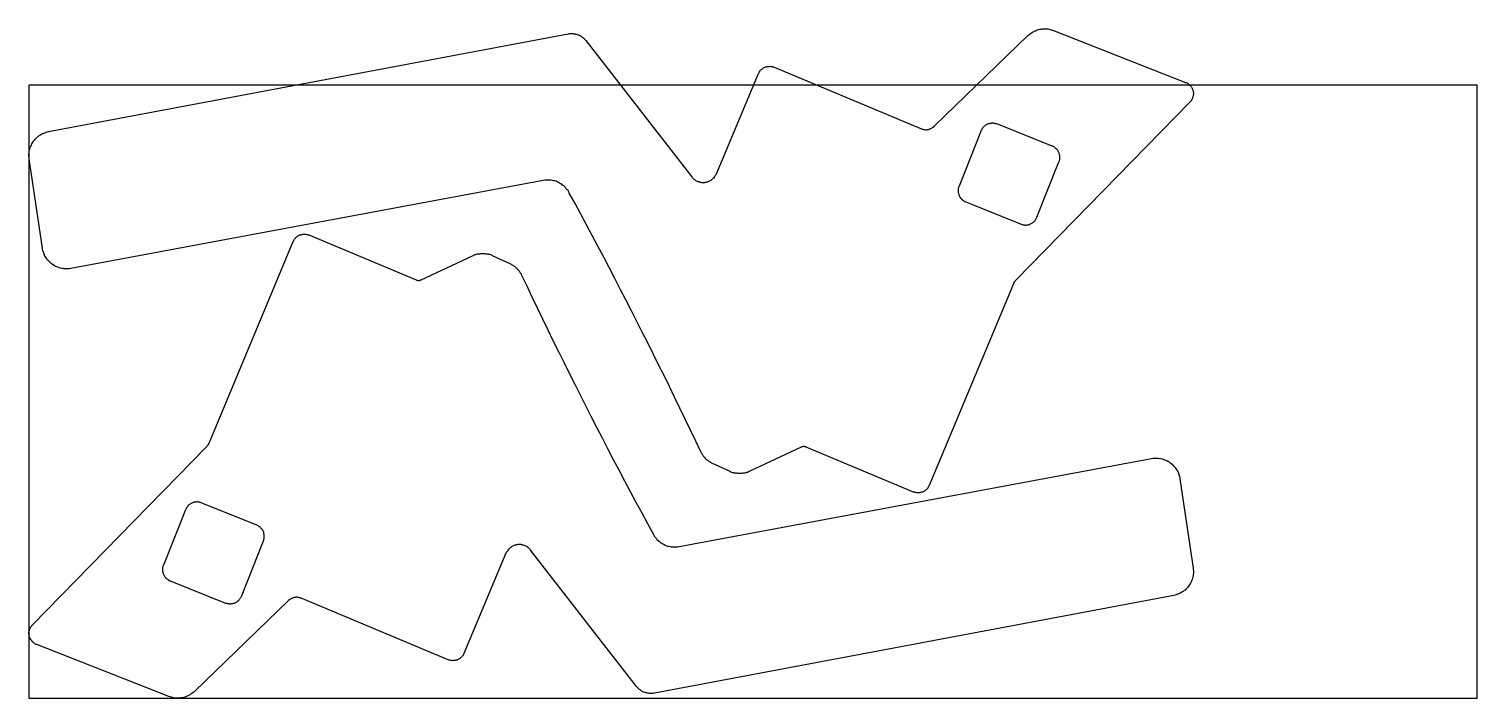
# Model space of a CAD drawing. Header units: metres. Extents: x 0 to 1200, y 0 to 554.
import ezdxf

# ---------------------------------------------------------------- set-up
doc = ezdxf.new("R2010")
doc.units = ezdxf.units.M
for name, color, linetype in [('HOLES', 1, 'Continuous'), ('MATERIAL', 8, 'Continuous'), ('PART', 3, 'Continuous')]:
    doc.layers.add(name, color=color, linetype=linetype)

msp = doc.modelspace()

# ---------------------------------------------------------------- linework, layer by layer
at = {"layer": 'HOLES'}
for points in [[(848, 457.25), (802, 475.75), (801.5, 476), (801, 476), (800.5, 476.25), (800, 476.25), (799.5, 476.25), (799, 476.5), (798.25, 476.5), (797.75, 476.5), (797.25, 476.25), (796.75, 476.25), (796.25, 476.25), (795.75, 476), (795.25, 476), (794.75, 475.75), (794.25, 475.5), (793.75, 475.25), (793.25, 475), (792.75, 474.75), (792.25, 474.5), (791.75, 474), (791.5, 473.75), (791, 473.25), (790.75, 473), (790.5, 472.5), (790, 472), (789.75, 471.5), (789.5, 471.25), (789.25, 470.75), (789, 470.25), (770.75, 424.25), (770.5, 423.75), (770.25, 423.25), (770.25, 422.75), (770, 422.25), (770, 421.75), (770, 421.25), (770, 420.5), (770, 420), (770, 419.5), (770, 419), (770.25, 418.5), (770.25, 418), (770.5, 417.5), (770.5, 417), (770.75, 416.5), (771, 416), (771.25, 415.5), (771.5, 415.25), (771.75, 414.75), (772, 414.25), (772.5, 414), (772.75, 413.5), (773.25, 413.25), (773.5, 412.75), (774, 412.5), (774.5, 412.25), (774.75, 412), (775.25, 411.5), (775.75, 411.5), (776.25, 411.25), (822.25, 392.75), (822.75, 392.5), (823.25, 392.5), (823.75, 392.25), (824.25, 392.25), (824.75, 392.25), (825.25, 392), (826, 392), (826.5, 392), (827, 392.25), (827.5, 392.25), (828, 392.25), (828.5, 392.5), (829, 392.5), (829.5, 392.75), (830, 393), (830.5, 393.25), (831, 393.5), (831.5, 393.75), (832, 394), (832.5, 394.5), (832.75, 394.75), (833.25, 395.25), (833.5, 395.5), (833.75, 396), (834.25, 396.5), (834.5, 397), (834.75, 397.5), (835, 398), (835.25, 398.5), (853.5, 444.25), (853.75, 444.75), (854, 445.25), (854, 445.75), (854.25, 446.25), (854.25, 446.75), (854.25, 447.5), (854.25, 448), (854.25, 448.5), (854.25, 449), (854.25, 449.5), (854, 450), (854, 450.5), (853.75, 451), (853.75, 451.5), (853.5, 452), (853.25, 452.5), (853, 453), (852.75, 453.5), (852.5, 453.75), (852.25, 454.25), (851.75, 454.75), (851.5, 455), (851, 455.5), (850.75, 455.75), (850.25, 456), (849.75, 456.25), (849.5, 456.75), (849, 457), (848.5, 457.25), (848, 457.25)], [(117, 97.25), (163, 78.75), (163.5, 78.5), (164, 78.5), (164.5, 78.25), (165, 78.25), (165.5, 78.25), (166, 78), (166.75, 78), (167.25, 78), (167.75, 78.25), (168.25, 78.25), (168.75, 78.25), (169.25, 78.5), (169.75, 78.5), (170.25, 78.75), (170.75, 79), (171.25, 79.25), (171.75, 79.5), (172.25, 79.75), (172.75, 80), (173.25, 80.5), (173.5, 80.75), (174, 81.25), (174.25, 81.5), (174.5, 82), (175, 82.5), (175.25, 83), (175.5, 83.25), (175.75, 83.75), (176, 84.25), (194.25, 130.25), (194.5, 130.75), (194.75, 131.25), (194.75, 131.75), (195, 132.25), (195, 132.75), (195, 133.25), (195, 134), (195, 134.5), (195, 135), (195, 135.5), (194.75, 136), (194.75, 136.5), (194.5, 137), (194.5, 137.5), (194.25, 138), (194, 138.5), (193.75, 139), (193.5, 139.25), (193.25, 139.75), (193, 140.25), (192.5, 140.5), (192.25, 141), (191.75, 141.25), (191.5, 141.75), (191, 142), (190.5, 142.25), (190.25, 142.5), (189.75, 143), (189.25, 143), (188.75, 143.25), (142.75, 161.75), (142.25, 162), (141.75, 162), (141.25, 162.25), (140.75, 162.25), (140.25, 162.25), (139.75, 162.5), (139, 162.5), (138.5, 162.5), (138, 162.25), (137.5, 162.25), (137, 162.25), (136.5, 162), (136, 162), (135.5, 161.75), (135, 161.5), (134.5, 161.25), (134, 161), (133.5, 160.75), (133, 160.5), (132.5, 160), (132.25, 159.75), (131.75, 159.25), (131.5, 159), (131.25, 158.5), (130.75, 158), (130.5, 157.5), (130.25, 157), (130, 156.5), (129.75, 156), (111.5, 110.25), (111.25, 109.75), (111, 109.25), (111, 108.75), (110.75, 108.25), (110.75, 107.75), (110.75, 107), (110.75, 106.5), (110.75, 106), (110.75, 105.5), (110.75, 105), (111, 104.5), (111, 104), (111.25, 103.5), (111.25, 103), (111.5, 102.5), (111.75, 102), (112, 101.5), (112.25, 101), (112.5, 100.75), (112.75, 100.25), (113.25, 99.75), (113.5, 99.5), (114, 99), (114.25, 98.75), (114.75, 98.5), (115.25, 98.25), (115.5, 97.75), (116, 97.5), (116.5, 97.25), (117, 97.25)]]:
    msp.add_lwpolyline(points, close=True, dxfattribs=at)
at = {"layer": 'MATERIAL'}
msp.add_lwpolyline([(0, 0), (1200, 0), (1200, 508), (0, 508)], close=True, dxfattribs=at)
at = {"layer": 'PART'}
for points in [[(849, 553.25), (958.5, 510.25), (959, 510), (959.5, 509.75), (960, 509.5), (960.5, 509.25), (961, 508.75), (961.25, 508.5), (961.75, 508.25), (962, 507.75), (962.5, 507.5), (962.75, 507), (963, 506.5), (963.5, 506.25), (963.75, 505.75), (964, 505.25), (964.25, 504.75), (964.25, 504.25), (964.5, 503.75), (964.75, 503.25), (964.75, 502.75), (964.75, 502.25), (965, 501.75), (965, 501), (965, 500.5), (965, 500), (964.75, 499.5), (964.75, 499), (964.5, 498.5), (964.5, 498), (964.25, 497.5), (964, 497), (964, 496.5), (963.75, 496), (963.5, 495.5), (963, 495), (962.75, 494.75), (962.5, 494.25), (962, 493.75), (817.75, 346.25), (817.5, 346), (817.25, 345.75), (817.25, 345.5), (817, 345.5), (817, 345.25), (816.75, 345), (816.5, 344.75), (816.5, 344.5), (816.25, 344.5), (816.25, 344.25), (816, 344), (816, 343.75), (816, 343.5), (815.75, 343.5), (815.75, 343.25), (746, 176.25), (745.75, 175.75), (745.5, 175.25), (745.25, 174.75), (745, 174.25), (744.75, 174), (744.25, 173.5), (744, 173), (743.75, 172.75), (743.25, 172.5), (742.75, 172), (742.5, 171.75), (742, 171.5), (741.5, 171.25), (741, 171), (740.5, 170.75), (740, 170.5), (739.5, 170.5), (739, 170.25), (738.5, 170.25), (738, 170), (737.5, 170), (737, 170), (736.5, 170), (736, 170), (735.5, 170), (735, 170.25), (734.5, 170.25), (734, 170.5), (733.5, 170.5), (733, 170.75), (644, 208), (643.75, 208.25), (643.5, 208.25), (643.25, 208.25), (643, 208.25), (642.75, 208.5), (642.5, 208.5), (642.25, 208.5), (642, 208.5), (641.75, 208.5), (641.5, 208.5), (641.25, 208.5), (641, 208.25), (640.75, 208.25), (640.5, 208.25), (640.25, 208), (640, 208), (597.5, 188), (596.75, 187.75), (596, 187.25), (595.5, 187), (594.75, 187), (594, 186.75), (593.25, 186.5), (592.5, 186.25), (592, 186.25), (591.25, 186.25), (590.5, 186), (589.75, 186), (589, 186), (588.25, 186), (587.5, 186), (586.75, 186.25), (586, 186.25), (585.25, 186.25), (584.5, 186.5), (584, 186.75), (583.25, 186.75), (582.5, 187), (581.75, 187.25), (581.25, 187.5), (580.5, 188), (566.5, 194.5), (566, 194.75), (565.5, 195), (565, 195.25), (564.5, 195.5), (564, 195.75), (563.5, 196.25), (563, 196.5), (562.5, 196.75), (562, 197.25), (561.75, 197.5), (561.25, 198), (560.75, 198.25), (560.5, 198.75), (560, 199.25), (559.75, 199.75), (559.25, 200), (559, 200.5), (558.5, 201), (558.25, 201.5), (558, 202), (557.75, 202.5), (557.25, 203), (557, 203.5), (556.75, 204), (552.5, 213), (548.25, 222), (543.75, 231.25), (539.5, 240.25), (535, 249.25), (530.75, 258.25), (526.25, 267.25), (521.75, 276.25), (517.25, 285.25), (512.75, 294.25), (508.25, 303.25), (503.75, 312), (499.25, 321), (494.75, 330), (490, 338.75), (485.5, 347.75), (480.75, 356.75), (476.25, 365.5), (471.5, 374.5), (466.75, 383.25), (462, 392.25), (457.25, 401), (452.5, 409.75), (447.75, 418.5), (447.25, 419.5), (446.75, 420.5), (446, 421.25), (445.25, 422), (444.75, 423), (444, 423.75), (443.25, 424.5), (442.25, 425), (441.5, 425.75), (440.5, 426.25), (439.75, 426.75), (438.75, 427.25), (437.75, 427.75), (436.75, 428.25), (435.75, 428.5), (434.75, 428.75), (433.75, 429), (432.75, 429.25), (431.5, 429.25), (430.5, 429.25), (429.5, 429.25), (428.5, 429.25), (427.5, 429.25), (426.25, 429), (34.75, 356), (33.5, 355.75), (32.5, 355.75), (31.5, 355.75), (30.25, 355.75), (29.25, 355.75), (28.25, 356), (27.25, 356), (26, 356.25), (25, 356.5), (24, 357), (23, 357.25), (22, 357.75), (21.25, 358.25), (20.25, 358.75), (19.25, 359.5), (18.5, 360), (17.75, 360.75), (17, 361.5), (16.25, 362.25), (15.5, 363), (14.75, 364), (14.25, 364.75), (13.75, 365.75), (13, 366.75), (12.75, 367.75), (12.25, 368.75), (12, 369.75), (11.5, 370.75), (11.25, 371.75), (11.25, 372.75), (0.25, 446.75), (0.25, 448), (0, 449), (0, 450), (0, 451), (0.25, 452.25), (0.25, 453.25), (0.5, 454.25), (0.75, 455.25), (1, 456.25), (1.5, 457.25), (2, 458.25), (2.5, 459.25), (3, 460), (3.5, 461), (4, 461.75), (4.75, 462.75), (5.5, 463.5), (6.25, 464.25), (7, 465), (7.75, 465.5), (8.5, 466.25), (9.5, 466.75), (10.5, 467.25), (11.25, 467.75), (12.25, 468.25), (13.25, 468.5), (14.25, 469), (15.25, 469.25), (16.25, 469.5), (446.75, 550.5), (447.5, 550.5), (448.25, 550.75), (448.75, 550.75), (449.5, 550.75), (450.25, 550.75), (451, 550.75), (451.5, 550.5), (452.25, 550.5), (453, 550.25), (453.5, 550.25), (454.25, 550), (455, 549.75), (455.5, 549.5), (456.25, 549.25), (456.75, 549), (457.5, 548.5), (458, 548.25), (458.5, 547.75), (459, 547.5), (459.5, 547), (460, 546.5), (460.5, 546), (461, 545.5), (461.5, 545), (549.25, 432), (549.5, 431.5), (550, 431), (550.5, 430.5), (551, 430), (551.5, 429.75), (552, 429.25), (552.5, 429), (553, 428.75), (553.75, 428.25), (554.25, 428), (554.75, 428), (555.5, 427.75), (556, 427.5), (556.75, 427.5), (557.25, 427.25), (558, 427.25), (558.5, 427.25), (559.25, 427.25), (560, 427.25), (560.5, 427.5), (561.25, 427.5), (561.75, 427.75), (562.5, 427.75), (563, 428), (563.5, 428.25), (564.25, 428.5), (564.75, 429), (565.25, 429.25), (565.75, 429.75), (566.25, 430), (566.75, 430.5), (567.25, 431), (567.75, 431.25), (568, 431.75), (568.5, 432.5), (568.75, 433), (569.25, 433.5), (569.5, 434), (569.75, 434.5), (604.5, 517.5), (604.75, 518), (605, 518.5), (605.25, 519), (605.5, 519.5), (606, 519.75), (606.25, 520.25), (606.5, 520.75), (607, 521), (607.5, 521.25), (607.75, 521.75), (608.25, 522), (608.75, 522.25), (609.25, 522.5), (609.75, 522.75), (610.25, 523), (610.75, 523.25), (611.25, 523.25), (611.75, 523.5), (612.25, 523.5), (612.75, 523.5), (613.5, 523.5), (614, 523.75), (614.5, 523.5), (615, 523.5), (615.5, 523.5), (616, 523.25), (616.5, 523.25), (617, 523), (617.5, 522.75), (739.5, 471.75), (740, 471.75), (740.25, 471.5), (740.75, 471.5), (741.25, 471.25), (741.75, 471.25), (742.25, 471.25), (742.75, 471), (743.25, 471), (743.75, 471), (744.25, 471.25), (744.75, 471.25), (745.25, 471.25), (745.5, 471.25), (746, 471.5), (746.5, 471.75), (747, 471.75), (747.5, 472), (748, 472.25), (748.25, 472.5), (748.75, 472.75), (749.25, 473), (749.5, 473.25), (750, 473.5), (750.25, 474), (827.75, 549), (828.5, 549.5), (829.25, 550.25), (830, 550.75), (830.75, 551.25), (831.5, 551.75), (832.25, 552.25), (833.25, 552.75), (834, 553), (835, 553.5), (835.75, 553.75), (836.75, 554), (837.75, 554.25), (838.75, 554.25), (839.5, 554.5), (840.5, 554.5), (841.5, 554.5), (842.5, 554.5), (843.5, 554.5), (844.25, 554.5), (845.25, 554.25), (846.25, 554), (847, 553.75), (848, 553.5), (849, 553.25)], [(116, 1.25), (6.5, 44.25), (6, 44.5), (5.5, 44.75), (5, 45), (4.5, 45.25), (4, 45.75), (3.75, 46), (3.25, 46.25), (3, 46.75), (2.5, 47), (2.25, 47.5), (2, 48), (1.5, 48.25), (1.25, 48.75), (1, 49.25), (0.75, 49.75), (0.75, 50.25), (0.5, 50.75), (0.25, 51.25), (0.25, 51.75), (0.25, 52.25), (0, 52.75), (0, 53.5), (0, 54), (0, 54.5), (0.25, 55), (0.25, 55.5), (0.5, 56), (0.5, 56.5), (0.75, 57), (1, 57.5), (1, 58), (1.25, 58.5), (1.5, 59), (2, 59.5), (2.25, 59.75), (2.5, 60.25), (3, 60.75), (147.25, 208.25), (147.5, 208.5), (147.75, 208.75), (147.75, 209), (148, 209), (148, 209.25), (148.25, 209.5), (148.5, 209.75), (148.5, 210), (148.75, 210), (148.75, 210.25), (149, 210.5), (149, 210.75), (149, 211), (149.25, 211), (149.25, 211.25), (219, 378.25), (219.25, 378.75), (219.5, 379.25), (219.75, 379.75), (220, 380.25), (220.25, 380.5), (220.75, 381), (221, 381.5), (221.25, 381.75), (221.75, 382), (222.25, 382.5), (222.5, 382.75), (223, 383), (223.5, 383.25), (224, 383.5), (224.5, 383.75), (225, 384), (225.5, 384), (226, 384.25), (226.5, 384.25), (227, 384.5), (227.5, 384.5), (228, 384.5), (228.5, 384.5), (229, 384.5), (229.5, 384.5), (230, 384.25), (230.5, 384.25), (231, 384), (231.5, 384), (232, 383.75), (321, 346.5), (321.25, 346.25), (321.5, 346.25), (321.75, 346.25), (322, 346.25), (322.25, 346), (322.5, 346), (322.75, 346), (323, 346), (323.25, 346), (323.5, 346), (323.75, 346), (324, 346.25), (324.25, 346.25), (324.5, 346.25), (324.75, 346.5), (325, 346.5), (367.5, 366.5), (368.25, 366.75), (369, 367.25), (369.5, 367.5), (370.25, 367.5), (371, 367.75), (371.75, 368), (372.5, 368.25), (373, 368.25), (373.75, 368.25), (374.5, 368.5), (375.25, 368.5), (376, 368.5), (376.75, 368.5), (377.5, 368.5), (378.25, 368.25), (379, 368.25), (379.75, 368.25), (380.5, 368), (381, 367.75), (381.75, 367.75), (382.5, 367.5), (383.25, 367.25), (383.75, 367), (384.5, 366.5), (398.5, 360), (399, 359.75), (399.5, 359.5), (400, 359.25), (400.5, 359), (401, 358.75), (401.5, 358.25), (402, 358), (402.5, 357.75), (403, 357.25), (403.25, 357), (403.75, 356.5), (404.25, 356.25), (404.5, 355.75), (405, 355.25), (405.25, 354.75), (405.75, 354.5), (406, 354), (406.5, 353.5), (406.75, 353), (407, 352.5), (407.25, 352), (407.75, 351.5), (408, 351), (408.25, 350.5), (412.5, 341.5), (416.75, 332.5), (421.25, 323.25), (425.5, 314.25), (430, 305.25), (434.25, 296.25), (438.75, 287.25), (443.25, 278.25), (447.75, 269.25), (452.25, 260.25), (456.75, 251.25), (461.25, 242.5), (465.75, 233.5), (470.25, 224.5), (475, 215.75), (479.5, 206.75), (484.25, 197.75), (488.75, 189), (493.5, 180), (498.25, 171.25), (503, 162.25), (507.75, 153.5), (512.5, 144.75), (517.25, 136), (517.75, 135), (518.25, 134), (519, 133.25), (519.75, 132.5), (520.25, 131.5), (521, 130.75), (521.75, 130), (522.75, 129.5), (523.5, 128.75), (524.5, 128.25), (525.25, 127.75), (526.25, 127.25), (527.25, 126.75), (528.25, 126.25), (529.25, 126), (530.25, 125.75), (531.25, 125.5), (532.25, 125.25), (533.5, 125.25), (534.5, 125.25), (535.5, 125.25), (536.5, 125.25), (537.5, 125.25), (538.75, 125.5), (930.25, 198.5), (931.5, 198.75), (932.5, 198.75), (933.5, 198.75), (934.75, 198.75), (935.75, 198.75), (936.75, 198.5), (937.75, 198.5), (939, 198.25), (940, 198), (941, 197.5), (942, 197.25), (943, 196.75), (943.75, 196.25), (944.75, 195.75), (945.75, 195), (946.5, 194.5), (947.25, 193.75), (948, 193), (948.75, 192.25), (949.5, 191.5), (950.25, 190.5), (950.75, 189.75), (951.25, 188.75), (952, 187.75), (952.25, 186.75), (952.75, 185.75), (953, 184.75), (953.5, 183.75), (953.75, 182.75), (953.75, 181.75), (964.75, 107.75), (964.75, 106.5), (965, 105.5), (965, 104.5), (965, 103.5), (964.75, 102.25), (964.75, 101.25), (964.5, 100.25), (964.25, 99.25), (964, 98.25), (963.5, 97.25), (963, 96.25), (962.5, 95.25), (962, 94.5), (961.5, 93.5), (961, 92.75), (960.25, 91.75), (959.5, 91), (958.75, 90.25), (958, 89.5), (957.25, 89), (956.5, 88.25), (955.5, 87.75), (954.5, 87.25), (953.75, 86.75), (952.75, 86.25), (951.75, 86), (950.75, 85.5), (949.75, 85.25), (948.75, 85), (518.25, 4), (517.5, 4), (516.75, 3.75), (516.25, 3.75), (515.5, 3.75), (514.75, 3.75), (514, 3.75), (513.5, 4), (512.75, 4), (512, 4.25), (511.5, 4.25), (510.75, 4.5), (510, 4.75), (509.5, 5), (508.75, 5.25), (508.25, 5.5), (507.5, 6), (507, 6.25), (506.5, 6.75), (506, 7), (505.5, 7.5), (505, 8), (504.5, 8.5), (504, 9), (503.5, 9.5), (415.75, 122.5), (415.5, 123), (415, 123.5), (414.5, 124), (414, 124.5), (413.5, 124.75), (413, 125.25), (412.5, 125.5), (412, 125.75), (411.25, 126.25), (410.75, 126.5), (410.25, 126.5), (409.5, 126.75), (409, 127), (408.25, 127), (407.75, 127.25), (407, 127.25), (406.5, 127.25), (405.75, 127.25), (405, 127.25), (404.5, 127), (403.75, 127), (403.25, 126.75), (402.5, 126.75), (402, 126.5), (401.5, 126.25), (400.75, 126), (400.25, 125.5), (399.75, 125.25), (399.25, 124.75), (398.75, 124.5), (398.25, 124), (397.75, 123.5), (397.25, 123.25), (397, 122.75), (396.5, 122), (396.25, 121.5), (395.75, 121), (395.5, 120.5), (395.25, 120), (360.5, 37), (360.25, 36.5), (360, 36), (359.75, 35.5), (359.5, 35), (359, 34.75), (358.75, 34.25), (358.5, 33.75), (358, 33.5), (357.5, 33.25), (357.25, 32.75), (356.75, 32.5), (356.25, 32.25), (355.75, 32), (355.25, 31.75), (354.75, 31.5), (354.25, 31.25), (353.75, 31.25), (353.25, 31), (352.75, 31), (352.25, 31), (351.5, 31), (351, 30.75), (350.5, 31), (350, 31), (349.5, 31), (349, 31.25), (348.5, 31.25), (348, 31.5), (347.5, 31.75), (225.5, 82.75), (225, 82.75), (224.75, 83), (224.25, 83), (223.75, 83.25), (223.25, 83.25), (222.75, 83.25), (222.25, 83.5), (221.75, 83.5), (221.25, 83.5), (220.75, 83.25), (220.25, 83.25), (219.75, 83.25), (219.5, 83.25), (219, 83), (218.5, 82.75), (218, 82.75), (217.5, 82.5), (217, 82.25), (216.75, 82), (216.25, 81.75), (215.75, 81.5), (215.5, 81.25), (215, 81), (214.75, 80.5), (137.25, 5.5), (136.5, 5), (135.75, 4.25), (135, 3.75), (134.25, 3.25), (133.5, 2.75), (132.75, 2.25), (131.75, 1.75), (131, 1.5), (130, 1), (129.25, 0.75), (128.25, 0.5), (127.25, 0.25), (126.25, 0.25), (125.5, 0), (124.5, 0), (123.5, 0), (122.5, 0), (121.5, 0), (120.75, 0), (119.75, 0.25), (118.75, 0.5), (118, 0.75), (117, 1), (116, 1.25)]]:
    msp.add_lwpolyline(points, close=True, dxfattribs=at)

doc.saveas('drawing.dxf')
